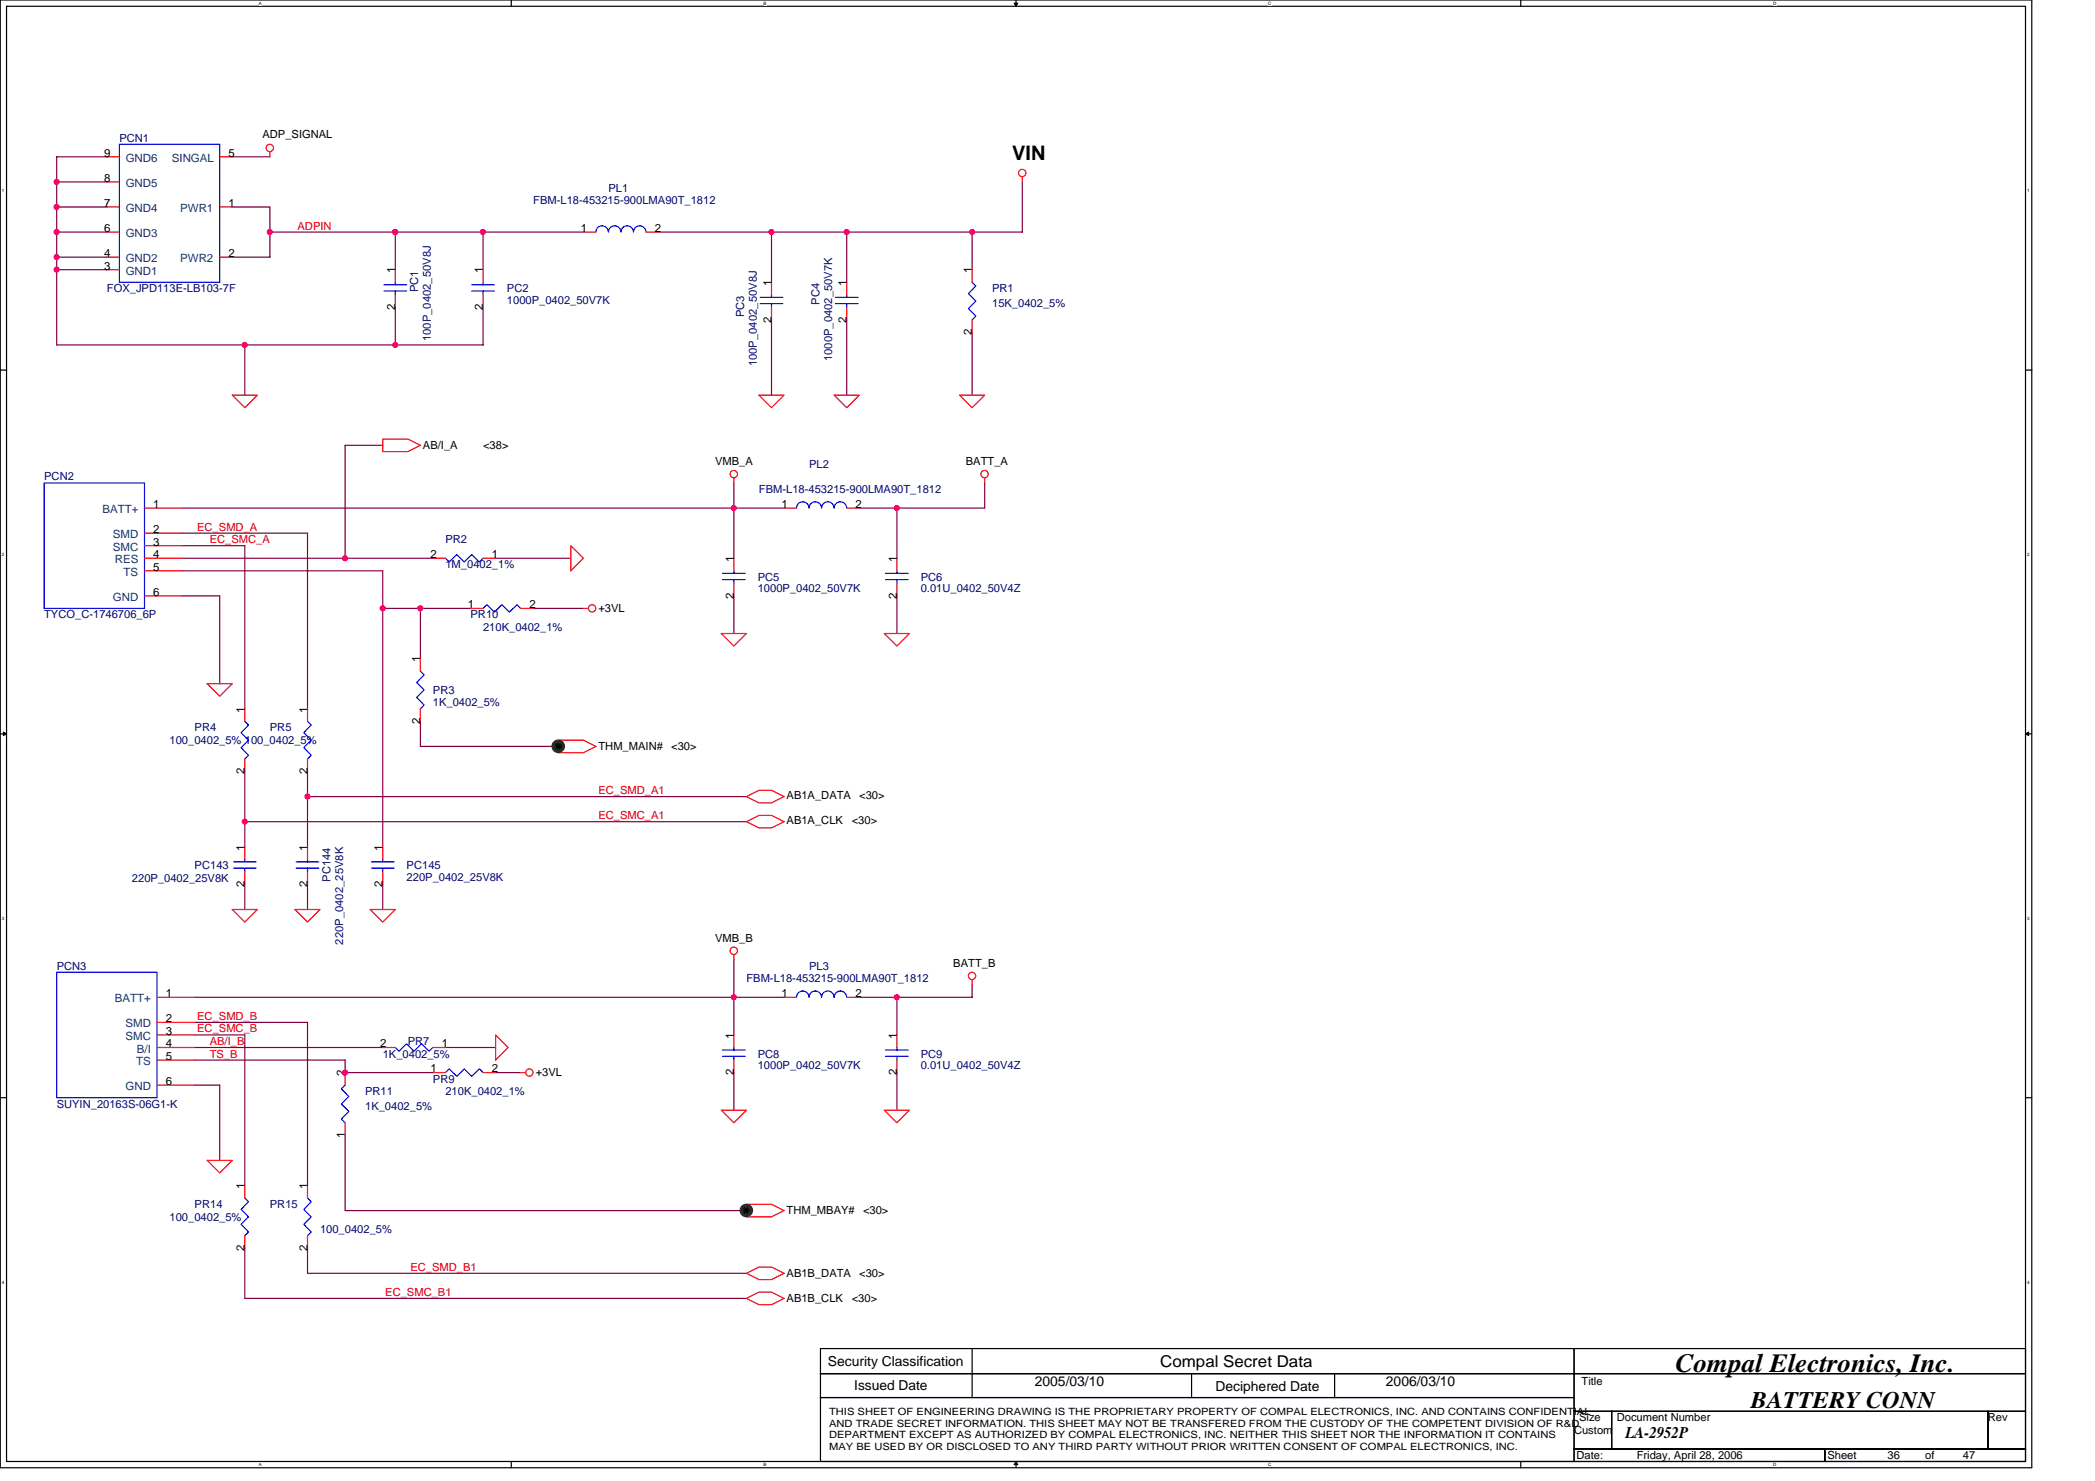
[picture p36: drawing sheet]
<svg xmlns="http://www.w3.org/2000/svg" width="297mm" height="210mm" viewBox="0 0 297 210" stroke-linecap="round" stroke-linejoin="round" font-family="sans-serif">
<defs><g id="words">
<text font-size="3.7" x="237.6" y="194.5">Compal Electronics, Inc.</text>
<text font-size="3.4" x="248.2" y="199.5">BATTERY CONN</text>
<text font-size="2.8" x="143.5" y="22.7">VIN</text>
<g font-size="2.3">
<text x="164.5" y="193.7">Compal Secret Data</text>
<text x="230.5" y="203.9">LA-2952P</text>
</g>
<g font-size="1.9">
<text x="117.4" y="193.6">Security Classification</text>
<text x="121.1" y="197">Issued Date</text>
<text x="146.7" y="196.4">2005/03/10</text>
<text x="172.3" y="197.2">Deciphered Date</text>
<text x="196.5" y="196.4">2006/03/10</text>
</g>
<g font-size="1.6">
<text x="14.8" y="22.2">9</text>
<text x="32.4" y="22.2">5</text>
<text x="37.2" y="19.6">ADP_SIGNAL</text>
<text x="14.8" y="29.3">7</text>
<text x="14.8" y="25.8">8</text>
<text x="32.4" y="29.3">1</text>
<text x="14.8" y="32.9">6</text>
<text x="82.4" y="32.9">1</text>
<text x="92.9" y="32.9">2</text>
<text x="14.8" y="36.4">4</text>
<text x="14.8" y="38.2">3</text>
<text x="32.4" y="36.4">2</text>
<text x="56" y="38.8" transform="rotate(-90 56 38.8)">1</text>
<text x="68.5" y="38.8" transform="rotate(-90 68.5 38.8)">1</text>
<text x="109.4" y="40.5" transform="rotate(-90 109.4 40.5)">1</text>
<text x="120" y="40.5" transform="rotate(-90 120 40.5)">1</text>
<text x="137.8" y="38.8" transform="rotate(-90 137.8 38.8)">1</text>
<text x="56" y="43.9" transform="rotate(-90 56 43.9)">2</text>
<text x="68.5" y="43.9" transform="rotate(-90 68.5 43.9)">2</text>
<text x="109.4" y="45.7" transform="rotate(-90 109.4 45.7)">2</text>
<text x="120" y="45.7" transform="rotate(-90 120 45.7)">2</text>
<text x="137.8" y="47.5" transform="rotate(-90 137.8 47.5)">2</text>
<text x="60" y="63.6">AB/I_A</text>
<text x="68.5" y="63.6">&lt;38&gt;</text>
<text x="101.4" y="66">VMB_A</text>
<text x="136.9" y="66">BATT_A</text>
<text x="21.7" y="72">1</text>
<text x="110.8" y="72">1</text>
<text x="121.3" y="72">2</text>
<text x="21.7" y="75.5">2</text>
<text x="21.7" y="77.3">3</text>
<text x="21.7" y="80.9">5</text>
<text x="21.7" y="79.1">4</text>
<text x="61" y="79.1">2</text>
<text x="69.7" y="79.1">1</text>
<text x="104" y="79.7" transform="rotate(-90 104 79.7)">1</text>
<text x="127.1" y="79.7" transform="rotate(-90 127.1 79.7)">1</text>
<text x="21.7" y="84.4">6</text>
<text x="66.4" y="86.2">1</text>
<text x="75.1" y="86.2">2</text>
<text x="84.9" y="86.8">+3VL</text>
<text x="104" y="84.8" transform="rotate(-90 104 84.8)">2</text>
<text x="127.1" y="84.8" transform="rotate(-90 127.1 84.8)">2</text>
<text x="59.6" y="93.9" transform="rotate(-90 59.6 93.9)">1</text>
<text x="34.7" y="101" transform="rotate(-90 34.7 101)">1</text>
<text x="43.6" y="101" transform="rotate(-90 43.6 101)">1</text>
<text x="59.6" y="102.6" transform="rotate(-90 59.6 102.6)">2</text>
<text x="84.9" y="106.3">THM_MAIN#</text>
<text x="95.2" y="106.3">&lt;30&gt;</text>
<text x="34.7" y="109.7" transform="rotate(-90 34.7 109.7)">2</text>
<text x="43.6" y="109.7" transform="rotate(-90 43.6 109.7)">2</text>
<text x="111.5" y="113.3">AB1A_DATA</text>
<text x="121.8" y="113.3">&lt;30&gt;</text>
<text x="111.5" y="116.8">AB1A_CLK</text>
<text x="120.8" y="116.8">&lt;30&gt;</text>
<text x="34.7" y="125.7" transform="rotate(-90 34.7 125.7)">2</text>
<text x="34.7" y="120.5" transform="rotate(-90 34.7 120.5)">1</text>
<text x="43.6" y="125.7" transform="rotate(-90 43.6 125.7)">2</text>
<text x="43.6" y="120.5" transform="rotate(-90 43.6 120.5)">1</text>
<text x="54.2" y="125.7" transform="rotate(-90 54.2 125.7)">2</text>
<text x="54.2" y="120.5" transform="rotate(-90 54.2 120.5)">1</text>
<text x="101.4" y="133.5">VMB_B</text>
<text x="135.2" y="137.1">BATT_B</text>
<text x="23.5" y="141.3">1</text>
<text x="110.8" y="141.3">1</text>
<text x="121.3" y="141.3">2</text>
<text x="23.5" y="144.9">2</text>
<text x="23.5" y="146.7">3</text>
<text x="23.5" y="148.4">4</text>
<text x="53.9" y="148.4">2</text>
<text x="62.6" y="148.4">1</text>
<text x="104" y="147.2" transform="rotate(-90 104 147.2)">1</text>
<text x="127.1" y="147.2" transform="rotate(-90 127.1 147.2)">1</text>
<text x="23.5" y="150.2">5</text>
<text x="23.5" y="153.8">6</text>
<text x="48.9" y="152.5" transform="rotate(-90 48.9 152.5)">2</text>
<text x="61" y="152">1</text>
<text x="69.7" y="152">2</text>
<text x="76" y="152.5">+3VL</text>
<text x="104" y="152.4" transform="rotate(-90 104 152.4)">2</text>
<text x="127.1" y="152.4" transform="rotate(-90 127.1 152.4)">2</text>
<text x="48.9" y="161.3" transform="rotate(-90 48.9 161.3)">1</text>
<text x="34.7" y="168.6" transform="rotate(-90 34.7 168.6)">1</text>
<text x="43.6" y="168.6" transform="rotate(-90 43.6 168.6)">1</text>
<text x="111.5" y="172.1">THM_MBAY#</text>
<text x="122.4" y="172.1">&lt;30&gt;</text>
<text x="34.7" y="177.3" transform="rotate(-90 34.7 177.3)">2</text>
<text x="43.6" y="177.3" transform="rotate(-90 43.6 177.3)">2</text>
<text x="111.5" y="181">AB1B_DATA</text>
<text x="111.5" y="184.6">AB1B_CLK</text>
<text x="120.8" y="184.6">&lt;30&gt;</text>
<text x="121.8" y="181">&lt;30&gt;</text>
<text x="224.2" y="196.3">Title</text>
<text x="223.2" y="203.2">Custom</text>
<text x="223.9" y="201.4">Size</text>
<text x="229.2" y="201.4">Document Number</text>
<text x="281.8" y="201.4">Rev</text>
<text x="223.5" y="206.8">Date:</text>
<text x="232.1" y="206.8">Friday, April 28, 2006</text>
<text x="259.1" y="206.8">Sheet</text>
<text x="267.6" y="206.8">36</text>
<text x="273" y="206.8">of</text>
<text x="278.3" y="206.8">47</text>
</g>
<g font-size="1.6" fill="#000080">
<text x="16.9" y="20.1">PCN1</text>
<text x="75.6" y="29">FBM-L18-453215-900LMA90T_1812</text>
<text x="86.3" y="27.2">PL1</text>
<text x="15.2" y="41.4">FOX_JPD113E-LB103-7F</text>
<text x="59.3" y="41.4" transform="rotate(-90 59.3 41.4)">PC1</text>
<text x="71.9" y="41.4">PC2</text>
<text x="140.7" y="41.4">PR1</text>
<text x="71.9" y="43">1000P_0402_50V7K</text>
<text x="105.5" y="45" transform="rotate(-90 105.5 45)">PC3</text>
<text x="116.2" y="43.2" transform="rotate(-90 116.2 43.2)">PC4</text>
<text x="140.7" y="43.6">15K_0402_5%</text>
<text x="61.1" y="48.4" transform="rotate(-90 61.1 48.4)">100P_0402_50V8J</text>
<text x="107.3" y="51.9" transform="rotate(-90 107.3 51.9)">100P_0402_50V8J</text>
<text x="118" y="51.2" transform="rotate(-90 118 51.2)">1000P_0402_50V7K</text>
<text x="6.3" y="68.1">PCN2</text>
<text x="107.6" y="69.9">FBM-L18-453215-900LMA90T_1812</text>
<text x="114.7" y="66.3">PL2</text>
<text x="63.2" y="77">PR2</text>
<text x="63.2" y="80.5">1M_0402_1%</text>
<text x="107.4" y="82.3">PC5</text>
<text x="107.4" y="83.9">1000P_0402_50V7K</text>
<text x="130.6" y="82.3">PC6</text>
<text x="130.6" y="83.9">0.01U_0402_50V4Z</text>
<text x="6.3" y="87.7">TYCO_C-1746706_6P</text>
<text x="66.7" y="87.7">PR10</text>
<text x="68.5" y="89.4">210K_0402_1%</text>
<text x="61.4" y="98.3">PR3</text>
<text x="61.4" y="100.1">1K_0402_5%</text>
<text x="24" y="105.4">100_0402_5% 100_0402_5%</text>
<text x="27.6" y="103.7">PR4</text>
<text x="38.3" y="103.7">PR5</text>
<text x="18.7" y="125">220P_0402_25V8K</text>
<text x="27.6" y="123.2">PC143</text>
<text x="46.9" y="125" transform="rotate(-90 46.9 125)">PC144</text>
<text x="57.7" y="123.2">PC145</text>
<text x="57.7" y="124.8">220P_0402_25V8K</text>
<text x="8" y="137.4">PCN3</text>
<text x="48.6" y="133.9" transform="rotate(-90 48.6 133.9)">220P_0402_25V8K</text>
<text x="114.7" y="137.4">PL3</text>
<text x="105.8" y="139.2">FBM-L18-453215-900LMA90T_1812</text>
<text x="54.3" y="149.9">1K_0402_5%</text>
<text x="57.8" y="148.1">PR7</text>
<text x="107.4" y="149.9">PC8</text>
<text x="130.6" y="149.9">PC9</text>
<text x="51.8" y="155.2">PR11</text>
<text x="61.4" y="153.4">PR9</text>
<text x="63.2" y="155.2">210K_0402_1%</text>
<text x="107.4" y="151.5">1000P_0402_50V7K</text>
<text x="130.6" y="151.5">0.01U_0402_50V4Z</text>
<text x="8" y="157">SUYIN_20163S-06G1-K</text>
<text x="51.8" y="157.4">1K_0402_5%</text>
<text x="24" y="173">100_0402_5%</text>
<text x="27.6" y="171.2">PR14</text>
<text x="38.3" y="171.2">PR15</text>
<text x="45.4" y="174.8">100_0402_5%</text>
</g>
<g font-size="1.6" fill="#004080">
<text x="17.8" y="22.9">GND6</text>
<text x="24.4" y="22.9">SINGAL</text>
<text x="17.8" y="26.5">GND5</text>
<text x="17.8" y="30.1">GND4</text>
<text x="17.8" y="33.6">GND3</text>
<text x="25.5" y="30.1">PWR1</text>
<text x="17.8" y="37.2">GND2</text>
<text x="17.8" y="38.9">GND1</text>
<text x="25.5" y="37.2">PWR2</text>
<text x="14.5" y="72.7">BATT+</text>
<text x="16" y="76.3">SMD</text>
<text x="16" y="78.1">SMC</text>
<text x="16.3" y="79.8">RES</text>
<text x="17.5" y="81.6">TS</text>
<text x="16" y="85.2">GND</text>
<text x="16.3" y="142.1">BATT+</text>
<text x="17.8" y="145.6">SMD</text>
<text x="17.8" y="147.4">SMC</text>
<text x="19.4" y="149.2">B/I</text>
<text x="17.8" y="154.5">GND</text>
<text x="19.3" y="151">TS</text>
</g>
<g font-size="1.6" fill="#f00">
<text x="42.2" y="32.5">ADPIN</text>
<text x="28" y="75.2">EC_SMD_A</text>
<text x="29.7" y="77">EC_SMC_A</text>
<text x="84.9" y="112.5">EC_SMD_A1</text>
<text x="84.9" y="116.1">EC_SMC_A1</text>
<text x="28" y="144.5">EC_SMD_B</text>
<text x="28" y="146.3">EC_SMC_B</text>
<text x="29.7" y="149.9">TS_B</text>
<text x="29.7" y="148.1">AB/I_B</text>
<text x="54.6" y="183.7">EC_SMC_B1</text>
<text x="58.2" y="180.1">EC_SMD_B1</text>
</g>
<g font-size="1.4">
<text x="117.6" y="200.6">THIS SHEET OF ENGINEERING DRAWING IS THE PROPRIETARY PROPERTY OF COMPAL ELECTRONICS, INC. AND CONTAINS CONFIDENTIAL</text>
<text x="117.6" y="202.2">AND TRADE SECRET INFORMATION. THIS SHEET MAY NOT BE TRANSFERED FROM THE CUSTODY OF THE COMPETENT DIVISION OF R&amp;D</text>
<text x="117.6" y="203.8">DEPARTMENT EXCEPT AS AUTHORIZED BY COMPAL ELECTRONICS, INC. NEITHER THIS SHEET NOR THE INFORMATION IT CONTAINS</text>
<text x="117.6" y="205.5">MAY BE USED BY OR DISCLOSED TO ANY THIRD PARTY WITHOUT PRIOR WRITTEN CONSENT OF COMPAL ELECTRONICS, INC.</text>
</g>
<g font-size=".6">
<text x="36.7" y=".7">A</text>
<text x="108.3" y=".7">B</text>
<text x="179.8" y=".7">C</text>
<text x="251.4" y=".7">D</text>
<text x=".3" y="27.2">1</text>
<text x="287.4" y="27.2">1</text>
<text x=".3" y="78.8">2</text>
<text x="287.4" y="78.8">2</text>
<text x=".3" y="130.4">3</text>
<text x="287.4" y="130.4">3</text>
<text x=".3" y="181.9">4</text>
<text x="287.4" y="181.9">4</text>
<text x="36.7" y="207.8">A</text>
<text x="108.3" y="207.8">B</text>
<text x="179.8" y="207.8">C</text>
<text x="251.4" y="207.8">D</text>
</g>
</g></defs>
<path d="M0 0h288.1v208h-288.1zM.9 .9h286.3v206.2h-286.3z" fill="none" stroke="#000" stroke-width=".17"/>
<g fill="#fff">
<path d="M36.7 .1h.4v.7h-.4z"/>
<path d="M36.7 207.2h.4v.7h-.4z"/>
</g>
<path d="M72.5 0v.9M72.5 207.1v.9" fill="none" stroke="#000" stroke-width=".17"/>
<g fill="#fff">
<path d="M108.3 .1h.4v.7h-.4z"/>
<path d="M108.3 207.2h.4v.7h-.4z"/>
</g>
<path d="M144.1 0v.9M144.1 207.1v.9" fill="none" stroke="#000" stroke-width=".17"/>
<path d="M143.8 .4h.5l-.2 .5zM144.1 207.1l.2 .5h-.5z" fill="#000" stroke="#000" stroke-width=".14"/>
<g fill="#fff">
<path d="M179.8 .1h.5v.7h-.5z"/>
<path d="M179.8 207.2h.5v.7h-.5z"/>
</g>
<path d="M215.6 0v.9M215.6 207.1v.9" fill="none" stroke="#000" stroke-width=".17"/>
<g fill="#fff">
<path d="M251.4 .1h.4v.7h-.4z"/>
<path d="M251.4 207.2h.4v.7h-.4z"/>
<path d="M.3 26.7h.3v.7h-.3z"/>
<path d="M287.4 26.7h.4v.7h-.4z"/>
<path d="M.3 78.2h.3v.7h-.3z"/>
<path d="M287.4 78.2h.4v.7h-.4z"/>
</g>
<path d="M0 52.5h.9M287.2 52.5h.9" fill="none" stroke="#000" stroke-width=".17"/>
<g fill="#fff">
<path d="M.3 129.8h.3v.7h-.3z"/>
<path d="M287.4 129.8h.4v.7h-.4z"/>
</g>
<path d="M0 104h.9M287.2 104h.9" fill="none" stroke="#000" stroke-width=".17"/>
<path d="M.5 103.7l.4 .3-.4 .3zM287.2 104l.4-.3v.6z" fill="#000" stroke="#000" stroke-width=".14"/>
<g fill="#fff">
<path d="M.3 181.4h.3v.7h-.3z"/>
<path d="M287.4 181.4h.4v.7h-.4z"/>
</g>
<g fill="none" stroke="#000" stroke-width=".17">
<path d="M0 155.6h.9M287.2 155.6h.9M116.3 191.1h106.9v3.6h-106.9zM116.3 194.7h106.9v3.4h-106.9zM116.3 198.1h106.9v9h-106.9zM137.8 191.1v7M168.9 194.7v3.4M189.2 194.7v3.4M223.2 191.1h64v3.6h-64zM223.2 194.7h64v5.3h-64zM223.2 200h5.3v5.4h-5.3zM223.2 205.4h35.5v1.7h-35.5z"/>
<path d="M228.5 200h53.4v5.4h-53.4zM258.7 205.4h28.5v1.7h-28.5zM281.9 200h5.3v5.4h-5.3z"/>
</g>
<g fill="none" stroke="#800040" stroke-width=".17">
<path d="M8 25.8v3.5h7.2M8 29.3v3.6h7.2M8 32.9v3.5h7.2M8 36.4v1.8h7.2M8 38.2v10.7h60.5v-5.3M15.2 22.2h-7.2v3.6h7.2M32.9 29.3h5.4v3.6M32.9 22.2h5.4M38.3 32.9h17.7v5.3M38.3 32.9v3.5h-5.4M56 32.9h26.7M68.5 32.9v5.3"/>
<path d="M109.4 32.9v7.1M120.1 32.9v7.1M137.8 32.9v5.3M144.9 25.8v7.1h-51.5M34.7 48.9v7.1M56 43.6v5.3M109.4 45.3v10.7M120.1 45.3v10.7M137.8 47.1v8.9M25.8 75.6h17.8v24.9M25.8 72h85.4M25.8 77.3h8.9v23.2"/>
<path d="M25.8 79.1h35.6M54.3 63.1h-5.4v16M70.3 79.1h10.6M104.1 68.5v10.6M127.2 72v7.1M139.6 68.5v3.5h-17.8M25.8 84.5h5.4v12.4M25.8 80.9h28.5v39.1M54.3 86.2h12.4M59.6 86.2v7.1M75.6 86.2h7.1M104.1 84.5v5.3"/>
<path d="M127.2 84.5v5.3M34.7 116.5h71.1M34.7 109.3v10.7M43.6 109.3v10.7M43.6 112.9h62.2M59.6 102.2v3.6h19.6M34.7 125.3v3.6M43.6 125.3v3.6M54.3 125.3v3.6M104.1 136v10.7M137.8 139.6v1.8h-16M27.6 153.8h3.6v10.7"/>
<path d="M27.6 144.9h16v23.1M27.6 150.2h21.3v1.8h12.5M27.6 146.7h7.1v21.3M27.6 141.4h83.6M27.6 148.5h26.7M63.2 148.5h7.1M70.3 152h3.5M104.1 152v5.4M127.2 141.4v5.3M127.2 152v5.4M34.7 176.9v7.1h71.1M43.6 176.9v3.6h62.2"/>
<path d="M48.9 160.9v10.7h56.9"/>
</g>
<g fill="#f0f" stroke="#f0f" stroke-width=".17">
<circle cx="104" cy="72" r=".35"/>
<circle cx="34.7" cy="116.4" r=".35"/>
<circle cx="43.6" cy="112.9" r=".35"/>
<circle cx="104" cy="141.3" r=".35"/>
<circle cx="127.2" cy="141.3" r=".35"/>
<circle cx="48.9" cy="152" r=".35"/>
<circle cx="127.2" cy="72" r=".35"/>
<circle cx="48.9" cy="79.1" r=".35"/>
<circle cx="8" cy="38.2" r=".35"/>
<circle cx="120" cy="32.9" r=".35"/>
<circle cx="56" cy="32.9" r=".35"/>
<circle cx="137.8" cy="32.9" r=".35"/>
<circle cx="68.5" cy="32.9" r=".35"/>
<circle cx="109.4" cy="32.9" r=".35"/>
<circle cx="34.7" cy="48.9" r=".35"/>
<circle cx="56" cy="48.9" r=".35"/>
<circle cx="38.3" cy="32.9" r=".35"/>
<circle cx="59.6" cy="86.2" r=".35"/>
<circle cx="8" cy="25.8" r=".35"/>
<circle cx="8" cy="29.3" r=".35"/>
<circle cx="8" cy="32.9" r=".35"/>
<circle cx="8" cy="36.4" r=".35"/>
<circle cx="54.3" cy="86.2" r=".35"/>
</g>
<g fill="none" stroke="#f00" stroke-width=".17">
<path d="M15.2 32.9h1.7M15.2 22.2h1.7M15.2 29.3h1.7M15.2 36.4h1.7M15.2 25.8h1.7M15.2 38.2h1.7M31.2 22.2h1.7M31.2 29.3h1.7M31.2 36.4h1.7M38.3 21.5v.7M56 38.2v1.8M68.5 38.2v1.8"/>
<path d="M82.7 32.9h1.8M91.6 32.9h1.8M137.8 38.2v1.8M144.9 25.1v.7M32.9 56h3.6l-1.8 1.8zM56 41.8v1.8M68.5 41.8v1.8M107.6 56h3.6l-1.8 1.8zM109.4 40v1.8M109.4 43.6v1.7M118.3 56h3.5l-1.7 1.8zM120.1 40v1.8"/>
<path d="M120.1 43.6v1.7M136.1 56h3.5l-1.8 1.8zM137.8 45.3v1.8M20.5 72h5.3M20.5 79.1h5.3M20.5 75.6h5.3M20.5 77.3h5.3M54.3 62.2h3.5l1.8 .9-1.8 .9h-3.5zM61.4 79.1h1.8M68.5 79.1h1.8M80.9 77.3l1.8 1.8-1.8 1.8zM104.1 67.7v.8"/>
<path d="M104.1 79.1v1.8M111.2 72h1.7M120.1 72h1.7M127.2 79.1v1.8M139.6 67.7v.8M20.5 80.9h5.3M20.5 84.5h5.3M29.4 96.9h3.5l-1.7 1.8zM59.6 93.3v1.8M66.7 86.2h1.8M73.8 86.2h1.8M82.7 86.2h.7"/>
<path d="M102.3 89.8h3.5l-1.7 1.8zM104.1 82.7v1.8M125.4 89.8h3.5l-1.7 1.8zM127.2 82.7v1.8M34.7 100.5v1.7M34.7 107.6v1.7M43.6 100.5v1.7M43.6 107.6v1.7M59.6 100.5v1.7M79.2 104.9h3.5l1.8 .9-1.8 .9h-3.5zM105.8 116.5l1.8-.9h1.8l1.8 .9-1.8 .8h-1.8zM105.8 112.9l1.8-.9h1.8l1.8 .9-1.8 .9h-1.8z"/>
<path d="M32.9 128.9h3.6l-1.8 1.8zM34.7 120v1.8M34.7 123.6v1.7M41.8 128.9h3.6l-1.8 1.8zM43.6 120v1.8M43.6 123.6v1.7M52.5 128.9h3.5l-1.7 1.8zM54.3 120v1.8M54.3 123.6v1.7M104.1 135.3v.7M137.8 138.9v.7M22.3 141.4h5.3"/>
<path d="M22.3 150.2h5.3M22.3 144.9h5.3M22.3 153.8h5.3M22.3 146.7h5.3M22.3 148.5h5.3M48.9 152v1.8M48.9 159.1v1.8M54.3 148.5h1.7M61.4 152h1.8M61.4 148.5h1.8M68.5 152h1.8M70.3 146.7l1.7 1.8-1.7 1.7z"/>
<path d="M73.8 152h.7M102.3 157.4h3.5l-1.7 1.7zM104.1 146.7v1.8M104.1 150.2v1.8M111.2 141.4h1.7M120.1 141.4h1.7M125.4 157.4h3.5l-1.7 1.7zM127.2 146.7v1.8M127.2 150.2v1.8M29.4 164.5h3.5l-1.7 1.7zM34.7 168v1.8M34.7 175.1v1.8"/>
<path d="M43.6 168v1.8M43.6 175.1v1.8M105.8 170.7h3.6l1.8 .9-1.8 .9h-3.6zM105.8 180.5l1.8-.9h1.8l1.8 .9-1.8 .9h-1.8zM105.8 184l1.8-.9h1.8l1.8 .9-1.8 .9h-1.8z"/>
<circle cx="38.3" cy="21" r=".52"/>
<circle cx="144.9" cy="24.5" r=".52"/>
<circle cx="104" cy="67.2" r=".52"/>
<circle cx="139.6" cy="67.2" r=".52"/>
<circle cx="84" cy="86.2" r=".52"/>
<circle cx="104" cy="134.8" r=".52"/>
<circle cx="137.8" cy="138.3" r=".52"/>
<circle cx="75.1" cy="152" r=".52"/>
</g>
<g fill="#008000" stroke="#008000" stroke-width=".17">
<circle cx="79.1" cy="105.8" r=".88"/>
<circle cx="105.8" cy="171.6" r=".88"/>
</g>
<g fill="#000" stroke="#008000" stroke-width=".17">
<circle cx="79.1" cy="105.8" r=".43"/>
<circle cx="105.8" cy="171.6" r=".43"/>
</g>
<g fill="none" stroke="#00f" stroke-width=".17">
<path d="M16.9 20.4h14.3v19.6h-14.3zM84.5 32.9a.88 .88 0 0 1 .9-.9 .88 .88 0 0 1 .9 .9M86.3 32.9a.88 .88 0 0 1 .9-.9 .88 .88 0 0 1 .8 .9M88.1 32.9a.89 .89 0 0 1 .8-.9 .89 .89 0 0 1 .9 .9 .88 .88 0 0 1 .9-.9 .88 .88 0 0 1 .9 .9M54.4 41.3h3.3M54.4 40.4h3.3M56 40v.4M56 41.3v.5M66.9 41.3h3.2M66.9 40.4h3.2M68.5 40v.4M68.5 41.3v.5"/>
<path d="M107.8 43h3.2M107.8 42.1h3.2M109.4 41.8v.3M109.4 43v.6M118.4 43h3.3M118.4 42.1h3.3M120.1 41.8v.3M120.1 43v.6M137.8 40l.6 .5-1.1 1.1 1.1 1.1-1.1 1 1.1 1.1-.6 .5M6.3 68.5h14.2v17.7h-14.2zM63.2 79.1l.5 .6 1.1-1.1 1 1.1 1.1-1.1 1.1 1.1 .5-.6M112.9 72a.88 .88 0 0 1 .9-.9 .88 .88 0 0 1 .9 .9 .89 .89 0 0 1 .9-.9 .89 .89 0 0 1 .9 .9"/>
<path d="M116.5 72a.88 .88 0 0 1 .9-.9 .88 .88 0 0 1 .9 .9M118.3 72a.88 .88 0 0 1 .9-.9 .88 .88 0 0 1 .8 .9M59.6 95.1l.5 .6-1 1 1 1.1-1 1 1 1.1-.5 .6M68.5 86.2l.5-.5 1.1 1.1 1.1-1.1 1 1.1 1.1-1.1 .5 .5M102.4 82.1h3.3M102.4 81.3h3.3M104.1 80.9v.4M104.1 82.1v.6M125.6 82.1h3.2M125.6 81.3h3.2M127.2 80.9v.4M127.2 82.1v.6"/>
<path d="M34.7 102.2l.5 .6-1 1 1 1.1-1 1.1 1 1-.5 .6M43.6 102.2l.5 .6-1 1 1 1.1-1 1.1 1 1-.5 .6M8 137.8h14.3v17.8h-14.3zM33.1 123h3.2M33.1 122.2h3.2M34.7 121.8v.4M34.7 123v.6M42 123h3.2M42 122.2h3.2M43.6 121.8v.4M43.6 123v.6M52.7 123h3.2"/>
<path d="M52.7 122.2h3.2M54.3 121.8v.4M54.3 123v.6M48.9 153.8l-.5 .5 1.1 1.1-1.1 1.1 1.1 1-1.1 1.1 .5 .5M56 148.5l.6 .5 1.1-1.1 1 1.1 1.1-1.1 1.1 1.1 .5-.5M63.2 152l.5-.5 1.1 1 1-1 1.1 1 1.1-1 .5 .5M102.4 149.7h3.3M102.4 148.8h3.3M104.1 148.5v.3M104.1 149.7v.5M112.9 141.3a.88 .88 0 0 1 .9-.8 .88 .88 0 0 1 .9 .8 .89 .89 0 0 1 .9-.8 .89 .89 0 0 1 .9 .8M116.5 141.3a.88 .88 0 0 1 .9-.8 .88 .88 0 0 1 .9 .8"/>
<path d="M118.3 141.3a.88 .88 0 0 1 .9-.8 .88 .88 0 0 1 .8 .8M125.6 149.7h3.2M125.6 148.8h3.2M127.2 148.5v.3M127.2 149.7v.5M34.7 169.8l.5 .5-1 1.1 1 1.1-1 1 1 1.1-.5 .5M43.6 169.8l.5 .5-1 1.1 1 1.1-1 1 1 1.1-.5 .5"/>
</g>
<use href="#words"/>
</svg>
